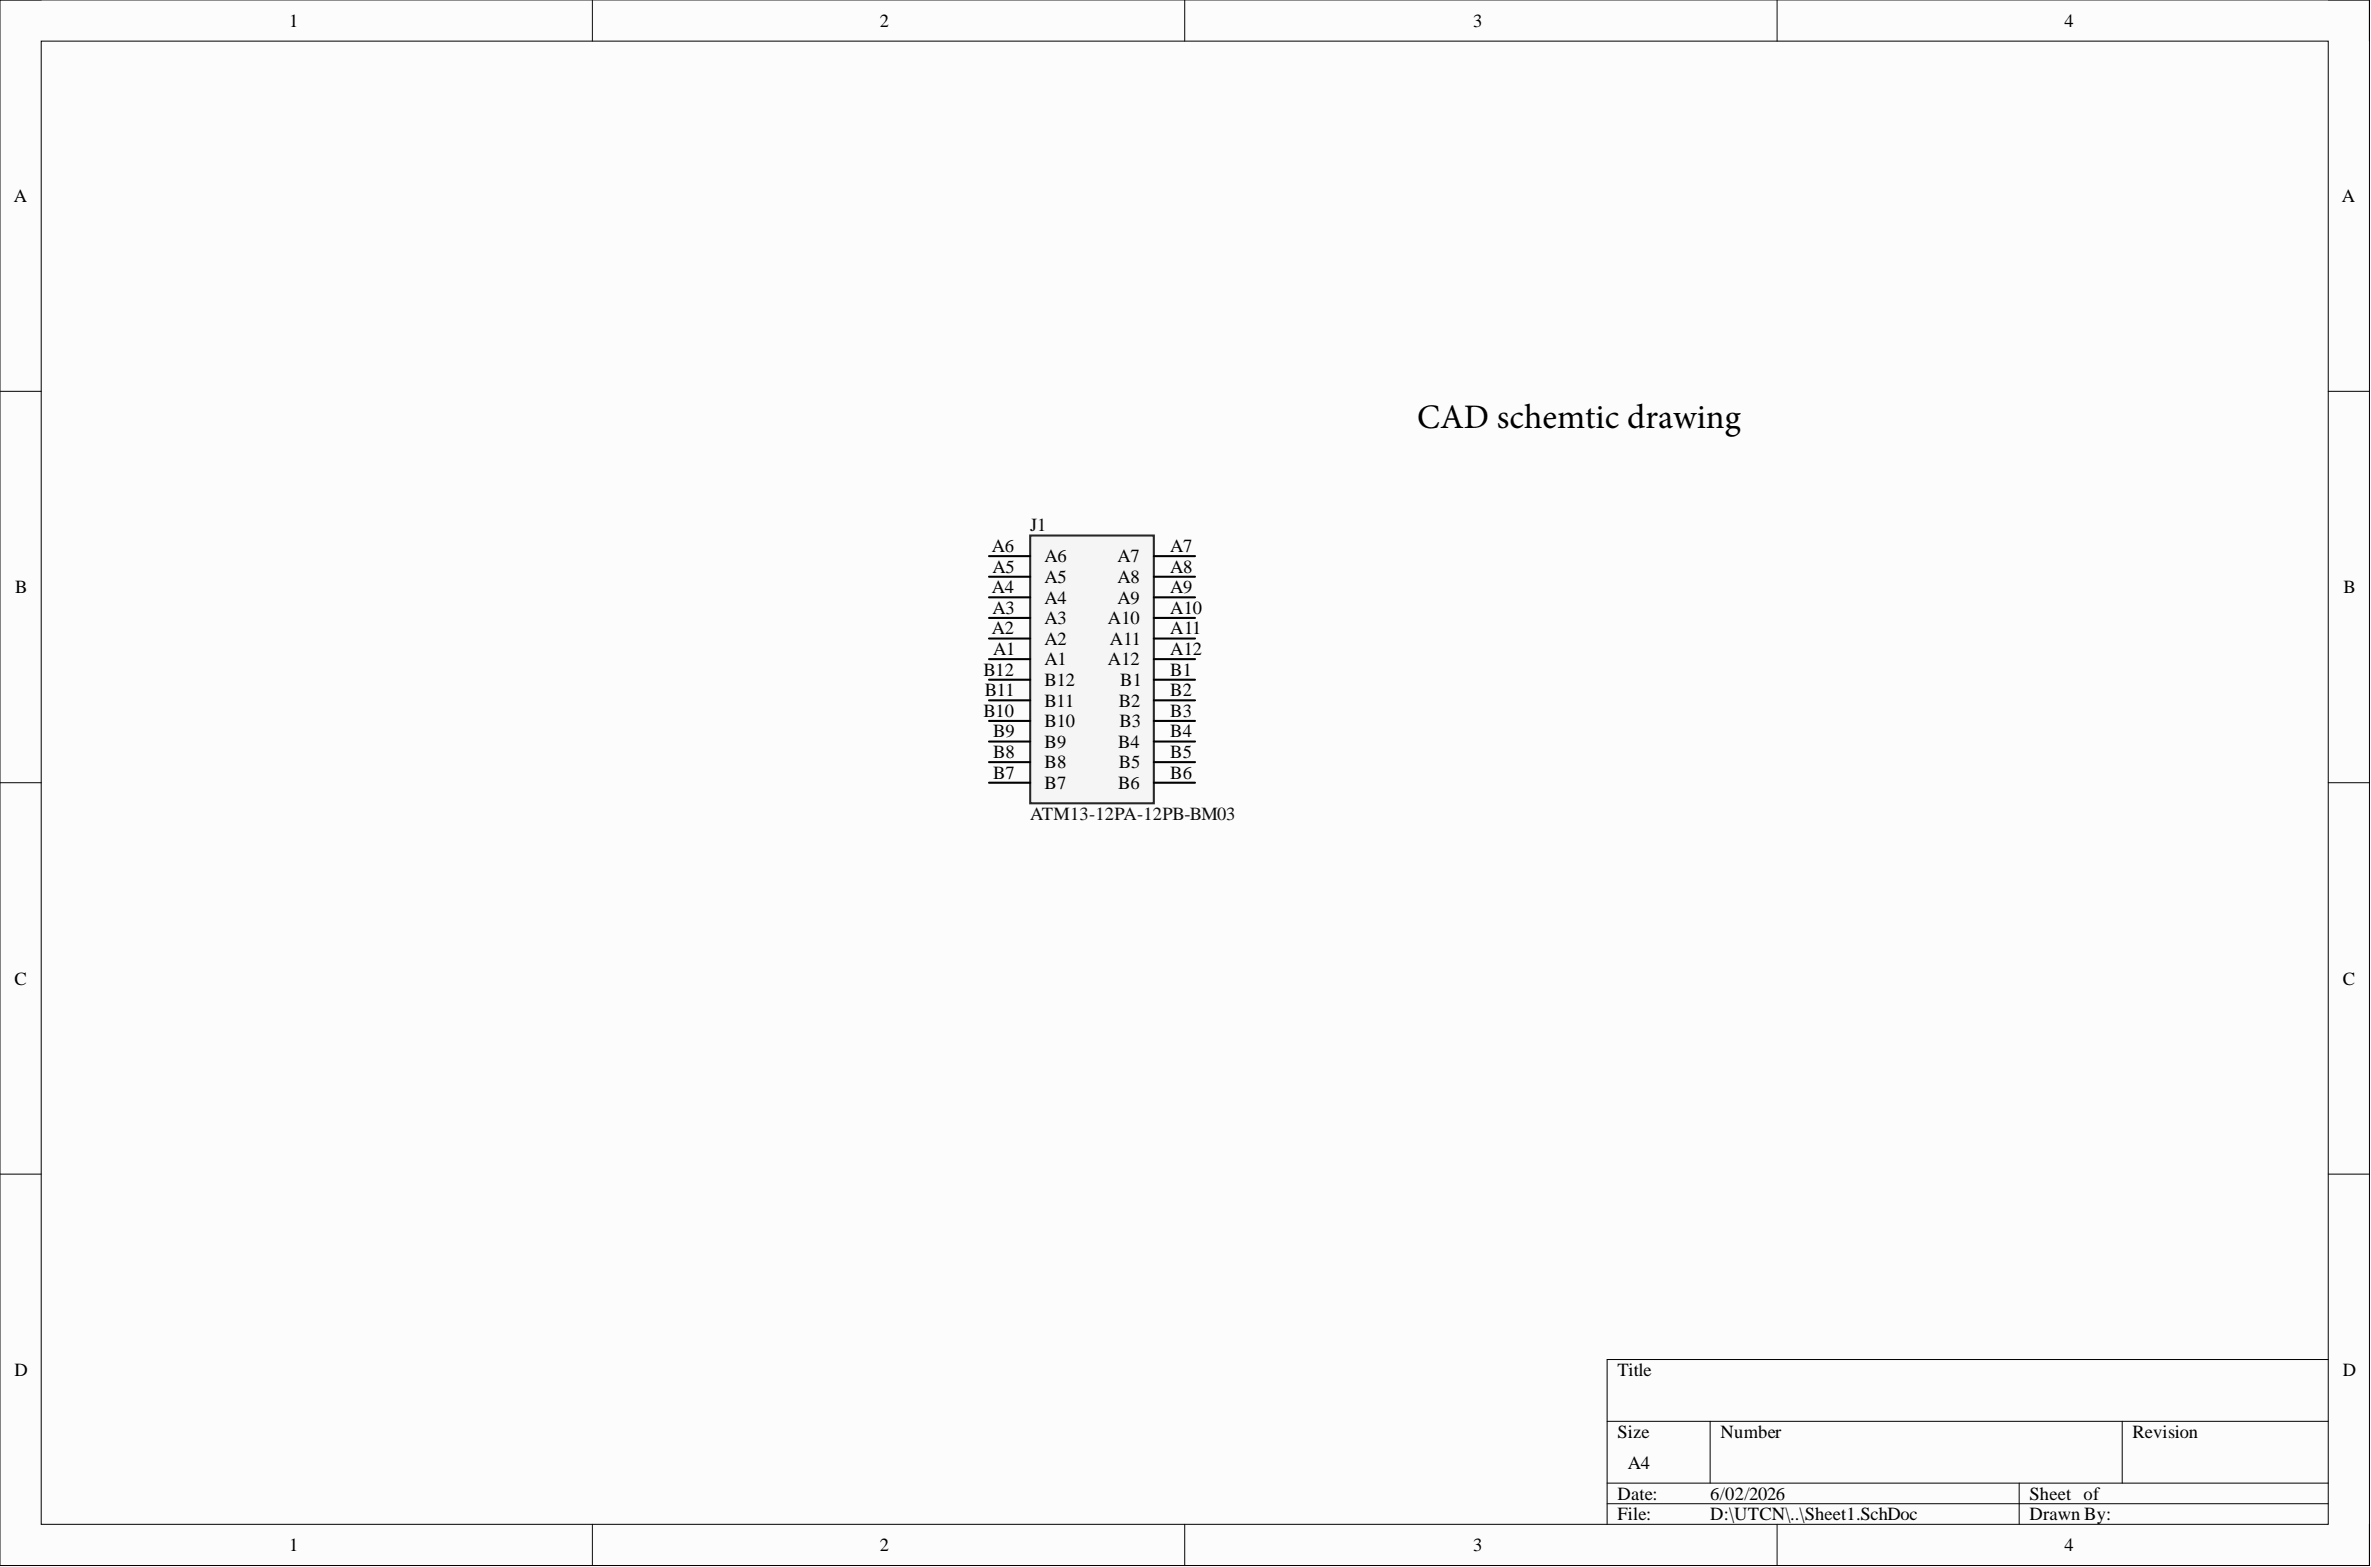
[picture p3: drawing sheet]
<svg xmlns="http://www.w3.org/2000/svg" width="292mm" height="193mm" viewBox="0 0 292 193" stroke-linecap="round" stroke-linejoin="round" font-family="sans-serif">
<defs><g id="words">
<text font-size="4.2" x="174.6" y="52.7">CAD schemtic drawing</text>
<g font-size="2.3">
<text x="35.6" y="3.3">1</text>
<text x="108.4" y="3.3">2</text>
<text x="181.5" y="3.3">3</text>
<text x="254.3" y="3.3">4</text>
<text x="1.7" y="24.9">A</text>
<text x="288.5" y="24.9">A</text>
<text x="122.2" y="68">A6</text>
<text x="122.3" y="70.5">A5</text>
<text x="128.7" y="71.8">A5</text>
<text x="128.7" y="69.2">A6</text>
<text x="137.7" y="69.2">A7</text>
<text x="137.7" y="71.8">A8</text>
<text x="144.2" y="68">A7</text>
<text x="144.2" y="70.5">A8</text>
<text x="1.9" y="73.1">B</text>
<text x="122.2" y="73.1">A4</text>
<text x="122.3" y="75.6">A3</text>
<text x="128.7" y="76.9">A3</text>
<text x="128.7" y="74.3">A4</text>
<text x="136.5" y="76.9">A10</text>
<text x="137.7" y="74.3">A9</text>
<text x="144.2" y="75.6">A10</text>
<text x="144.2" y="73.1">A9</text>
<text x="288.7" y="73.1">B</text>
<text x="121.2" y="83.2">B12</text>
<text x="122.2" y="78.1">A2</text>
<text x="122.3" y="80.7">A1</text>
<text x="128.7" y="81.9">A1</text>
<text x="128.7" y="79.4">A2</text>
<text x="136.5" y="81.9">A12</text>
<text x="136.7" y="79.4">A11</text>
<text x="144.2" y="80.7">A12</text>
<text x="144.2" y="83.2">B1</text>
<text x="144.2" y="78.1">A11</text>
<text x="121.2" y="88.3">B10</text>
<text x="121.3" y="85.7">B11</text>
<text x="128.7" y="89.5">B10</text>
<text x="128.7" y="87">B11</text>
<text x="128.7" y="84.5">B12</text>
<text x="137.8" y="87">B2</text>
<text x="137.9" y="89.5">B3</text>
<text x="138" y="84.5">B1</text>
<text x="144.2" y="85.7">B2</text>
<text x="144.2" y="88.3">B3</text>
<text x="122.3" y="95.9">B7</text>
<text x="122.3" y="93.3">B8</text>
<text x="122.3" y="90.8">B9</text>
<text x="128.7" y="94.6">B8</text>
<text x="128.7" y="92.1">B9</text>
<text x="137.7" y="92.1">B4</text>
<text x="137.8" y="94.6">B5</text>
<text x="144.2" y="93.3">B5</text>
<text x="144.2" y="90.8">B4</text>
<text x="144.2" y="95.9">B6</text>
<text x="128.7" y="97.2">B7</text>
<text x="137.7" y="97.2">B6</text>
<text x="1.8" y="121.3">C</text>
<text x="288.6" y="121.3">C</text>
<text x="1.8" y="169.4">D</text>
<text x="199.3" y="169.4">Title</text>
<text x="288.6" y="169.4">D</text>
<text x="199.3" y="177.1">Size</text>
<text x="212" y="177.1">Number</text>
<text x="262.7" y="177.1">Revision</text>
<text x="199.3" y="184.7">Date:</text>
<text x="200.5" y="180.9">A4</text>
<text x="210.7" y="184.7">6/02/2026</text>
<text x="250" y="184.7">Sheet of</text>
<text x="35.6" y="191">1</text>
<text x="108.4" y="191">2</text>
<text x="181.5" y="191">3</text>
<text x="199.3" y="187.2">File:</text>
<text x="210.7" y="187.2">D:\UTCN\..\Sheet1.SchDoc</text>
<text x="250" y="187.2">Drawn By:</text>
<text x="254.3" y="191">4</text>
</g>
<g font-size="2.3" fill="#0e0e0e">
<text x="126.9" y="65.4">J1</text>
<text x="126.9" y="101">ATM13-12PA-12PB-BM03</text>
</g>
</g></defs>
<path d="M0 0h291.9v192.8h-291.9z" fill-rule="evenodd" fill="#fcfcfc"/>
<path d="M0 0h291.9v192.8h-291.9z" fill="none" stroke="#000" stroke-width=".12"/>
<path d="M5.1 5.1h281.7v182.6h-281.7z" fill-rule="evenodd" fill="#fcfcfc"/>
<g fill="none" stroke="#000" stroke-width=".12">
<path d="M0 0h5.1M73 0v5.1M146 0v5.1M218.9 0v5.1M286.8 0h5.1v5.1M5.1 5.1h281.7v182.6h-281.7zM0 48.2h5.1M286.8 48.2h5.1M0 96.4h5.1M286.8 96.4h5.1M0 144.6h5.1M286.8 144.6h5.1"/>
<path d="M198 175h88.8M210.7 175v7.6M261.4 175v7.6M286.8 167.4h-88.8v20.3M73 187.7v5.1M146 187.7v5.1M198 182.6h88.8M198 185.2h88.8M218.9 187.7v5.1M248.8 182.6v5.1M291.9 187.7v5.1"/>
</g>
<path d="M126.9 65.9h15.2v33h-15.2z" fill-rule="evenodd" fill="#f5f5f5"/>
<path d="M126.9 65.9h15.2v33h-15.2z" fill="none" stroke="#262626" stroke-width=".25"/>
<g fill="none" stroke="#000" stroke-width=".25">
<path d="M121.8 78.6h5.1M121.8 76.1h5.1M121.8 73.6h5.1M121.8 71h5.1M121.8 68.5h5.1M142.1 78.6h5.1M142.1 76.1h5.1M142.1 73.6h5.1M142.1 71h5.1M142.1 68.5h5.1M121.8 81.2h5.1M121.8 83.7h5.1"/>
<path d="M121.8 86.2h5.1M121.8 88.8h5.1M121.8 91.3h5.1M121.8 93.9h5.1M121.8 96.4h5.1M142.1 81.2h5.1M142.1 83.7h5.1M142.1 86.2h5.1M142.1 88.8h5.1M142.1 91.3h5.1M142.1 93.9h5.1M142.1 96.4h5.1"/>
</g>
<use href="#words"/>
</svg>
